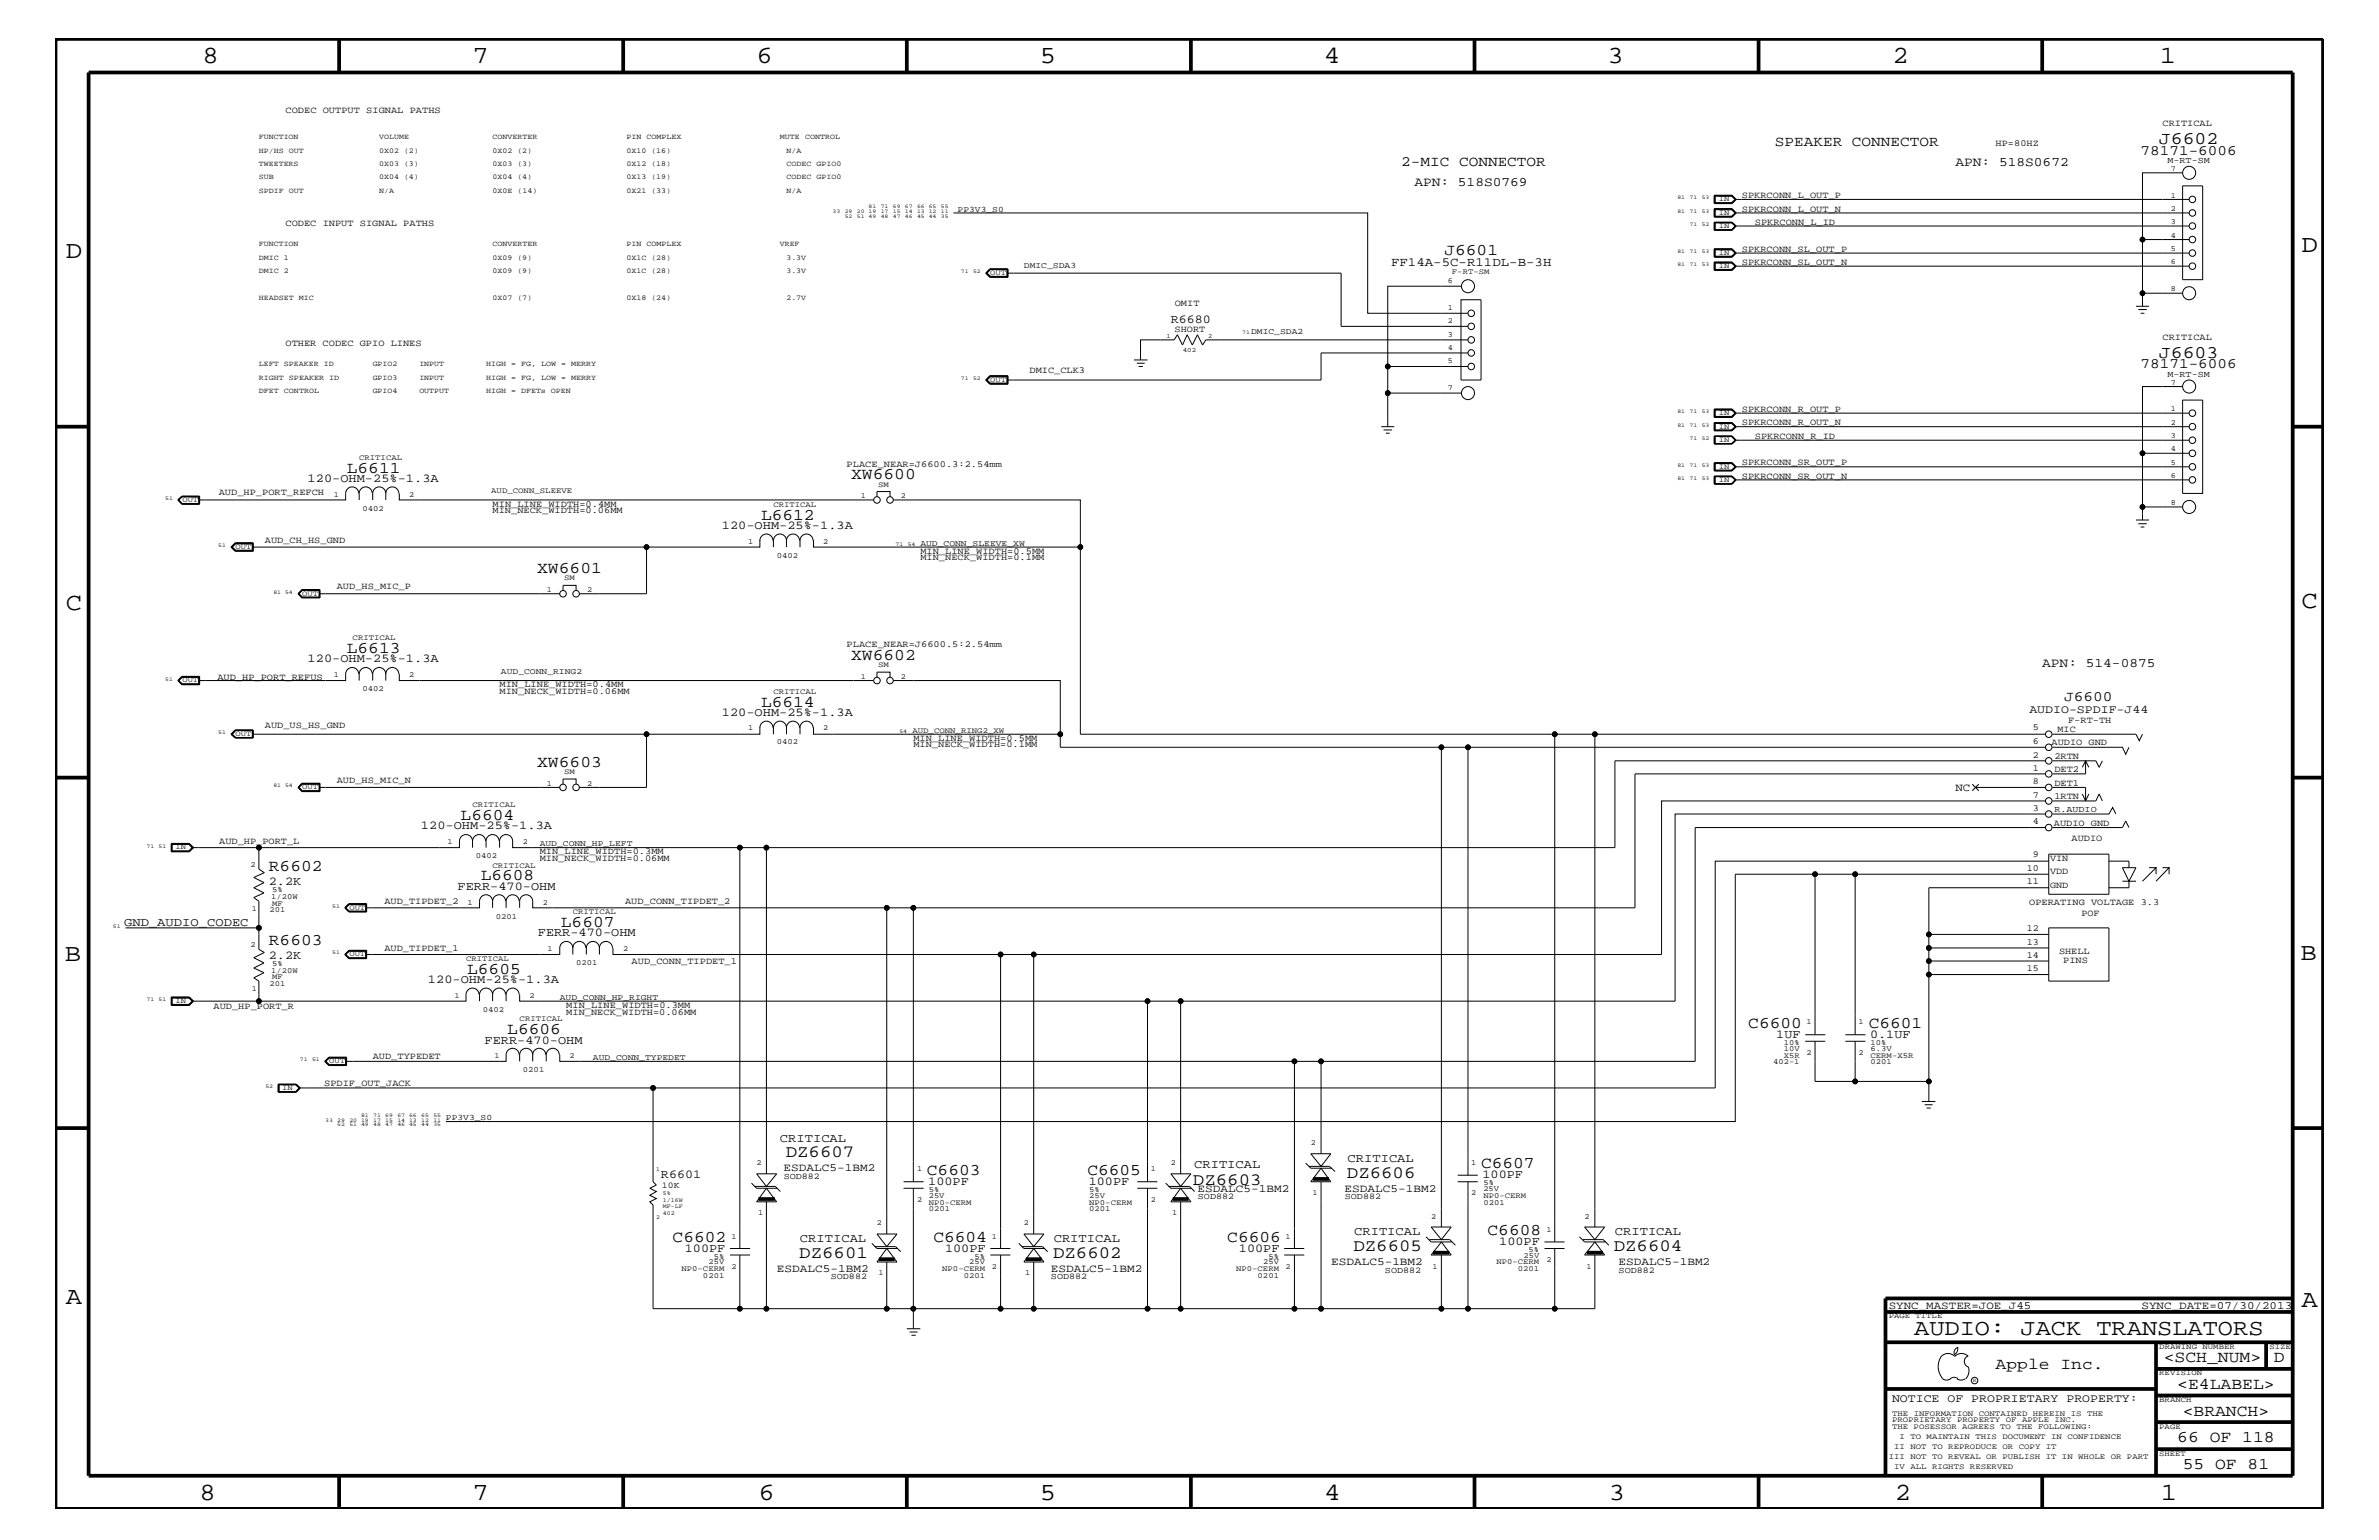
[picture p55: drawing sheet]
<svg xmlns="http://www.w3.org/2000/svg" width="432mm" height="279mm" viewBox="0 0 432 279" stroke-linecap="round" stroke-linejoin="round" font-family="sans-serif">
<defs><g id="words">
<g font-size="4.5">
<text x="36.7" y="11.5">8</text>
<text x="85.8" y="11.5">7</text>
<text x="137.3" y="11.5">6</text>
<text x="188.7" y="11.5">5</text>
<text x="240.3" y="11.5">4</text>
<text x="291.8" y="11.5">3</text>
<text x="343.5" y="11.5">2</text>
<text x="392" y="11.5">1</text>
<text x="11.9" y="46.8">D</text>
<text x="417.7" y="45.7">D</text>
<text x="11.9" y="110.6">C</text>
<text x="417.7" y="110.3">C</text>
<text x="11.8" y="174.3">B</text>
<text x="417.6" y="174.2">B</text>
<text x="11.9" y="236.7">A</text>
<text x="417.7" y="237.1">A</text>
<text x="36.2" y="272.1">8</text>
<text x="85.8" y="272.1">7</text>
<text x="137.7" y="272.1">6</text>
<text x="188.7" y="272.1">5</text>
<text x="240.4" y="272.1">4</text>
<text x="292" y="272.1">3</text>
<text x="343.9" y="272.1">2</text>
<text x="392.2" y="272.1">1</text>
</g>
<text font-size="4.1" x="347.4" y="242.3">AUDIO: JACK TRANSLATORS</text>
<g font-size="3.2">
<text x="391.8" y="26.1">J6602</text>
<text x="391.8" y="64.9">J6603</text>
</g>
<g font-size="3.1">
<text x="142.6" y="210">DZ6607</text>
<text x="216.5" y="214.9">DZ6603</text>
<text x="244.5" y="213.6">DZ6606</text>
<text x="245.7" y="227">DZ6605</text>
<text x="292.9" y="227">DZ6604</text>
<text x="145.1" y="228.2">DZ6601</text>
<text x="191.1" y="228.2">DZ6602</text>
</g>
<g font-size="3">
<text x="262.2" y="46.3">J6601</text>
<text x="62.9" y="85.8">L6611</text>
<text x="154.5" y="87">XW6600</text>
<text x="138.1" y="94.3">L6612</text>
<text x="97.5" y="104">XW6601</text>
<text x="62.9" y="118.5">L6613</text>
<text x="154.5" y="119.7">XW6602</text>
<text x="138.1" y="128.2">L6614</text>
<text x="97.5" y="139.1">XW6603</text>
<text x="83.6" y="148.8">L6604</text>
<text x="48.8" y="158">R6602</text>
<text x="87.2" y="159.7">L6608</text>
<text x="48.8" y="171.4">R6603</text>
<text x="101.8" y="168.2">L6607</text>
<text x="84.8" y="176.7">L6605</text>
<text x="92.1" y="187.6">L6606</text>
<text x="317.3" y="186.5">C6600</text>
<text x="339.2" y="186.5">C6601</text>
<text x="168.2" y="213.2">C6603</text>
<text x="197.4" y="213.2">C6605</text>
<text x="268.8" y="211.9">C6607</text>
<text x="122.1" y="225.3">C6602</text>
<text x="169.4" y="225.3">C6604</text>
<text x="222.8" y="225.3">C6606</text>
<text x="270" y="224.1">C6608</text>
<text x="362.2" y="248.4">Apple Inc.</text>
<text x="392.7" y="247.1">&lt;SCH_NUM&gt;</text>
<text x="395.2" y="252">&lt;E4LABEL&gt;</text>
<text x="412.7" y="247.1">D</text>
<text x="396.2" y="256.8">&lt;BRANCH&gt;</text>
<text x="395.2" y="261.6">66 OF 118</text>
<text x="396.2" y="266.6">55 OF 81</text>
</g>
<g font-size="2.6">
<text x="322.2" y="26.5">SPEAKER CONNECTOR</text>
<text x="388.5" y="28.1">78171-6006</text>
<text x="254.3" y="30.2">2-MIC CONNECTOR</text>
<text x="388.5" y="66.8">78171-6006</text>
<text x="374.6" y="127.1">J6600</text>
</g>
<g font-size="2.4">
<text x="256.7" y="33.7">APN: 518S0769</text>
<text x="354.9" y="30.2">APN: 518S0672</text>
<text x="370.7" y="121">APN: 514-0875</text>
</g>
<text font-size="2.3" x="252.5" y="48.3">FF14A-5C-R11DL-B-3H</text>
<g font-size="2.2">
<text x="212.5" y="58.6">R6680</text>
<text x="55.8" y="87.5">120-OHM-25%-1.3A</text>
<text x="131" y="96">120-OHM-25%-1.3A</text>
<text x="55.8" y="120.2">120-OHM-25%-1.3A</text>
<text x="131" y="129.9">120-OHM-25%-1.3A</text>
<text x="76.4" y="150.5">120-OHM-25%-1.3A</text>
<text x="48.8" y="160.6">2.2K</text>
<text x="83.1" y="161.4">FERR-470-OHM</text>
<text x="22.5" y="168.1">GND_AUDIO_CODEC</text>
<text x="48.8" y="173.9">2.2K</text>
<text x="97.6" y="169.9">FERR-470-OHM</text>
<text x="77.7" y="178.4">120-OHM-25%-1.3A</text>
<text x="88" y="189.3">FERR-470-OHM</text>
<text x="322.4" y="188.3">1UF</text>
<text x="339.4" y="188.3">0.1UF</text>
<text x="141.6" y="207.1">CRITICAL</text>
<text x="120" y="213.6">R6601</text>
<text x="168.5" y="215">100PF</text>
<text x="197.6" y="215">100PF</text>
<text x="216.7" y="211.9">CRITICAL</text>
<text x="244.6" y="210.8">CRITICAL</text>
<text x="269.1" y="213.8">100PF</text>
<text x="124.3" y="227.1">100PF</text>
<text x="145.2" y="225.3">CRITICAL</text>
<text x="171.5" y="227.1">100PF</text>
<text x="191.3" y="225.3">CRITICAL</text>
<text x="224.9" y="227.1">100PF</text>
<text x="245.8" y="224.1">CRITICAL</text>
<text x="272.1" y="225.9">100PF</text>
<text x="293.1" y="224.1">CRITICAL</text>
</g>
<g font-size="2.1">
<text x="368.3" y="129.4">AUDIO-SPDIF-J44</text>
<text x="343.4" y="254.4">NOTICE OF PROPRIETARY PROPERTY:</text>
</g>
<g font-size="2">
<text x="354.9" y="143.5">NC</text>
<text x="142.2" y="212.5">ESDALC5-1BM2</text>
<text x="217.4" y="216.2">ESDALC5-1BM2</text>
<text x="244.1" y="216.2">ESDALC5-1BM2</text>
<text x="141" y="230.7">ESDALC5-1BM2</text>
<text x="190.7" y="230.7">ESDALC5-1BM2</text>
<text x="241.6" y="229.6">ESDALC5-1BM2</text>
<text x="293.8" y="229.6">ESDALC5-1BM2</text>
<text x="342.8" y="237.4">SYNC_MASTER=JOE_J45</text>
<text x="388.7" y="237.4">SYNC_DATE=07/30/2013</text>
</g>
<g font-size="1.7">
<text x="51.8" y="20.4">CODEC OUTPUT SIGNAL PATHS</text>
<text x="392.5" y="22.9">CRITICAL</text>
<text x="362.2" y="26.5">HP=80HZ</text>
<text x="316.1" y="35.9">SPKRCONN_L_OUT_P</text>
<text x="51.8" y="41">CODEC INPUT SIGNAL PATHS</text>
<text x="316.1" y="38.4">SPKRCONN_L_OUT_N</text>
<text x="318.5" y="40.8">SPKRCONN_L_ID</text>
<text x="316.1" y="45.7">SPKRCONN_SL_OUT_P</text>
<text x="316.1" y="48">SPKRCONN_SL_OUT_N</text>
<text x="213.2" y="55.6">OMIT</text>
<text x="51.8" y="62.9">OTHER CODEC GPIO LINES</text>
<text x="213.2" y="60.3">SHORT</text>
<text x="392.5" y="61.7">CRITICAL</text>
<text x="186.9" y="67.7">DMIC_CLK3</text>
<text x="316.1" y="77.2">SPKRCONN_R_OUT_N</text>
<text x="316.1" y="74.7">SPKRCONN_R_OUT_P</text>
<text x="318.5" y="79.6">SPKRCONN_R_ID</text>
<text x="39.7" y="89.8">AUD_HP_PORT_REFCH</text>
<text x="153.7" y="84.7">PLACE_NEAR=J6600.3:2.54mm</text>
<text x="316.1" y="86.9">SPKRCONN_SR_OUT_N</text>
<text x="316.1" y="84.4">SPKRCONN_SR_OUT_P</text>
<text x="89.4" y="93.2">MIN_NECK_WIDTH=0.06MM</text>
<text x="89.4" y="92">MIN_LINE_WIDTH=0.4MM</text>
<text x="48.1" y="98.5">AUD_CH_HS_GND</text>
<text x="167" y="101.6">MIN_NECK_WIDTH=0.1MM</text>
<text x="167" y="100.4">MIN_LINE_WIDTH=0.5MM</text>
<text x="61.1" y="106.9">AUD_HS_MIC_P</text>
<text x="153.7" y="117.4">PLACE_NEAR=J6600.5:2.54mm</text>
<text x="39.5" y="123.3">AUD_HP_PORT_REFUS</text>
<text x="90.7" y="124.7">MIN_LINE_WIDTH=0.4MM</text>
<text x="90.7" y="125.9">MIN_NECK_WIDTH=0.06MM</text>
<text x="375.4" y="131.3">F-RT-TH</text>
<text x="48.1" y="132">AUD_US_HS_GND</text>
<text x="165.8" y="134.4">MIN_LINE_WIDTH=0.5MM</text>
<text x="165.8" y="135.6">MIN_NECK_WIDTH=0.1MM</text>
<text x="369" y="137.4">2</text>
<text x="369" y="132.5">5</text>
<text x="369" y="135">6</text>
<text x="372.4" y="135.2">AUDIO GND</text>
<text x="372.9" y="137.7">2RTN</text>
<text x="373.5" y="132.8">MIC</text>
<text x="61.1" y="142">AUD_HS_MIC_N</text>
<text x="369" y="139.8">1</text>
<text x="369" y="142.3">8</text>
<text x="372.9" y="140.1">DET2</text>
<text x="372.9" y="142.5">DET1</text>
<text x="369" y="147.1">3</text>
<text x="369" y="149.5">4</text>
<text x="369" y="144.7">7</text>
<text x="372.8" y="149.8">AUDIO GND</text>
<text x="372.9" y="144.9">1RTN</text>
<text x="39.8" y="153.2">AUD_HP_PORT_L</text>
<text x="98" y="155">MIN_LINE_WIDTH=0.3MM</text>
<text x="369" y="155.6">9</text>
<text x="376" y="152.6">AUDIO</text>
<text x="98" y="156.2">MIN_NECK_WIDTH=0.06MM</text>
<text x="367.9" y="158">10</text>
<text x="367.9" y="160.5">11</text>
<text x="372.1" y="161.1">GND</text>
<text x="372.1" y="158.6">VDD</text>
<text x="372.1" y="156.2">VIN</text>
<text x="69.8" y="164">AUD_TIPDET_2</text>
<text x="113.5" y="164">AUD_CONN_TIPDET_2</text>
<text x="368.3" y="164.1">OPERATING VOLTAGE 3.3</text>
<text x="377.8" y="166.2">POF</text>
<text x="69.8" y="172.5">AUD_TIPDET_1</text>
<text x="367.9" y="168.9">12</text>
<text x="367.9" y="171.4">13</text>
<text x="367.9" y="173.8">14</text>
<text x="373.7" y="173.1">SHELL</text>
<text x="114.6" y="174.9">AUD_CONN_TIPDET_1</text>
<text x="367.9" y="176.2">15</text>
<text x="374.5" y="174.8">PINS</text>
<text x="38.8" y="183">AUD_HP_PORT_R</text>
<text x="102.8" y="182.9">MIN_LINE_WIDTH=0.3MM</text>
<text x="102.8" y="184.1">MIN_NECK_WIDTH=0.06MM</text>
<text x="58.8" y="197">SPDIF_OUT_JACK</text>
<text x="67.6" y="192.1">AUD_TYPEDET</text>
</g>
<g font-size="1.6">
<text x="393.4" y="29.5">M-RT-SM</text>
<text x="393.4" y="68.4">M-RT-SM</text>
<text x="372.9" y="147.3">R.AUDIO</text>
<text x="120.1" y="215.5">10K</text>
<text x="142.2" y="213.9">SOD882</text>
<text x="217.4" y="217.5">SOD882</text>
<text x="244.1" y="217.5">SOD882</text>
<text x="150.8" y="232.1">SOD882</text>
<text x="190.8" y="232.1">SOD882</text>
<text x="251.4" y="230.9">SOD882</text>
<text x="293.8" y="230.9">SOD882</text>
</g>
<g font-size="1.5">
<text x="173.8" y="38.4">PP3V3_S0</text>
<text x="185.8" y="48.5">DMIC_SDA3</text>
<text x="227.1" y="60.6">DMIC_SDA2</text>
<text x="167" y="99">AUD_CONN_SLEEVE_XW</text>
<text x="90.9" y="122.3">AUD_CONN_RING2</text>
<text x="98" y="153.5">AUD_CONN_HP_LEFT</text>
<text x="101.6" y="181.4">AUD_CONN_HP_RIGHT</text>
<text x="107.6" y="192.3">AUD_CONN_TYPEDET</text>
<text x="80.9" y="203.1">PP3V3_S0</text>
</g>
<g font-size="1.4">
<text x="47" y="27.7">HP/HS OUT</text>
<text x="47" y="25.3">FUNCTION</text>
<text x="68.8" y="25.3">VOLUME</text>
<text x="68.8" y="27.7">0X02 (2)</text>
<text x="89.4" y="27.7">0X02 (2)</text>
<text x="89.4" y="25.3">CONVERTER</text>
<text x="113.7" y="27.7">0X10 (16)</text>
<text x="113.7" y="25.3">PIN COMPLEX</text>
<text x="141.6" y="25.3">MUTE CONTROL</text>
<text x="142.7" y="27.7">N/A</text>
<text x="47" y="30.2">TWEETERS</text>
<text x="47" y="32.5">SUB</text>
<text x="47" y="35">SPDIF OUT</text>
<text x="68.8" y="35">N/A</text>
<text x="68.8" y="32.5">0X04 (4)</text>
<text x="68.8" y="30.2">0X03 (3)</text>
<text x="89.4" y="35">0X0E (14)</text>
<text x="89.4" y="32.5">0X04 (4)</text>
<text x="89.4" y="30.2">0X03 (3)</text>
<text x="113.7" y="35">0X21 (33)</text>
<text x="113.7" y="32.5">0X13 (19)</text>
<text x="113.7" y="30.2">0X12 (18)</text>
<text x="142.7" y="30.2">CODEC GPIO0</text>
<text x="142.7" y="32.5">CODEC GPIO0</text>
<text x="142.7" y="35">N/A</text>
<text x="394" y="31">7</text>
<text x="394" y="35.8">1</text>
<text x="312" y="39">IN</text>
<text x="312" y="36.5">IN</text>
<text x="312" y="41.4">IN</text>
<text x="394" y="38.2">2</text>
<text x="394" y="40.7">3</text>
<text x="47" y="44.6">FUNCTION</text>
<text x="47" y="47.1">DMIC 1</text>
<text x="89.4" y="47.1">0X09 (9)</text>
<text x="89.4" y="44.6">CONVERTER</text>
<text x="113.7" y="44.6">PIN COMPLEX</text>
<text x="113.7" y="47.1">0X1C (28)</text>
<text x="141.6" y="44.6">VREF</text>
<text x="142.7" y="47.1">3.3V</text>
<text x="312" y="46.3">IN</text>
<text x="394" y="43.1">4</text>
<text x="394" y="45.5">5</text>
<text x="394" y="47.9">6</text>
<text x="47" y="49.6">DMIC 2</text>
<text x="89.4" y="49.6">0X09 (9)</text>
<text x="113.7" y="49.6">0X1C (28)</text>
<text x="142.7" y="49.6">3.3V</text>
<text x="179.7" y="49.9">OUT</text>
<text x="262.8" y="51.3">6</text>
<text x="263.5" y="49.6">F-RT-SM</text>
<text x="312" y="48.7">IN</text>
<text x="394" y="52.8">8</text>
<text x="47" y="54.4">HEADSET MIC</text>
<text x="89.4" y="54.4">0X07 (7)</text>
<text x="113.7" y="54.4">0X18 (24)</text>
<text x="142.7" y="54.4">2.7V</text>
<text x="262.8" y="56.2">1</text>
<text x="262.8" y="58.6">2</text>
<text x="262.8" y="61.1">3</text>
<text x="262.8" y="63.4">4</text>
<text x="262.8" y="65.9">5</text>
<text x="47" y="71.3">DFET CONTROL</text>
<text x="47" y="66.5">LEFT SPEAKER ID</text>
<text x="47" y="68.9">RIGHT SPEAKER ID</text>
<text x="67.6" y="71.3">GPIO4</text>
<text x="67.6" y="66.5">GPIO2</text>
<text x="67.6" y="68.9">GPIO3</text>
<text x="76.1" y="66.5">INPUT</text>
<text x="76.1" y="71.3">OUTPUT</text>
<text x="76.1" y="68.9">INPUT</text>
<text x="88.2" y="68.9">HIGH = FG, LOW = MERRY</text>
<text x="88.2" y="66.5">HIGH = FG, LOW = MERRY</text>
<text x="88.2" y="71.3">HIGH = DFETs OPEN</text>
<text x="179.7" y="69.3">OUT</text>
<text x="262.8" y="70.7">7</text>
<text x="394" y="69.8">7</text>
<text x="312" y="75.4">IN</text>
<text x="312" y="77.8">IN</text>
<text x="394" y="74.6">1</text>
<text x="394" y="77.1">2</text>
<text x="65.2" y="83.5">CRITICAL</text>
<text x="312" y="80.2">IN</text>
<text x="394" y="79.4">3</text>
<text x="394" y="81.9">4</text>
<text x="89.2" y="89.5">AUD_CONN_SLEEVE</text>
<text x="159.4" y="88.3">SM</text>
<text x="312" y="85">IN</text>
<text x="312" y="87.5">IN</text>
<text x="394" y="84.4">5</text>
<text x="394" y="86.7">6</text>
<text x="33.1" y="91.1">OUT</text>
<text x="60.6" y="90.1">1</text>
<text x="65.8" y="92.7">0402</text>
<text x="74.3" y="90.1">2</text>
<text x="140.4" y="92">CRITICAL</text>
<text x="156.3" y="90.4">1</text>
<text x="163.5" y="90.4">2</text>
<text x="394" y="91.6">8</text>
<text x="42.8" y="99.6">OUT</text>
<text x="135.8" y="98.7">1</text>
<text x="141" y="101.2">0402</text>
<text x="149.4" y="98.7">2</text>
<text x="99.3" y="107.4">1</text>
<text x="102.4" y="105.3">SM</text>
<text x="106.6" y="107.4">2</text>
<text x="54.9" y="108.1">OUT</text>
<text x="64" y="116.2">CRITICAL</text>
<text x="33.1" y="123.8">OUT</text>
<text x="60.6" y="122.9">1</text>
<text x="65.8" y="125.4">0402</text>
<text x="74.3" y="122.9">2</text>
<text x="140.4" y="125.9">CRITICAL</text>
<text x="156.3" y="123.1">1</text>
<text x="159.4" y="121">SM</text>
<text x="163.5" y="123.1">2</text>
<text x="42.8" y="133.5">OUT</text>
<text x="135.8" y="132.5">1</text>
<text x="141" y="135.1">0402</text>
<text x="149.4" y="132.5">2</text>
<text x="165.6" y="133">AUD_CONN_RING2_XW</text>
<text x="54.9" y="143.2">OUT</text>
<text x="99.3" y="142.5">1</text>
<text x="102.4" y="140.4">SM</text>
<text x="106.6" y="142.5">2</text>
<text x="85.8" y="146.5">CRITICAL</text>
<text x="31.8" y="154.1">IN</text>
<text x="81.2" y="153.2">1</text>
<text x="86.4" y="155.7">0402</text>
<text x="94.9" y="153.2">2</text>
<text x="45.5" y="157.3">2</text>
<text x="49.4" y="161.9">5%</text>
<text x="89.4" y="157.4">CRITICAL</text>
<text x="45.7" y="165.3">1</text>
<text x="48.9" y="165.6">201</text>
<text x="49.2" y="163.1">1/20W</text>
<text x="49.4" y="164.4">MF</text>
<text x="63.4" y="165">OUT</text>
<text x="84.8" y="164.1">1</text>
<text x="90" y="166.7">0201</text>
<text x="98.6" y="164.1">2</text>
<text x="104" y="165.9">CRITICAL</text>
<text x="45.5" y="171.8">2</text>
<text x="63.4" y="173.5">OUT</text>
<text x="99.4" y="172.6">1</text>
<text x="113.1" y="172.6">2</text>
<text x="45.7" y="179.9">1</text>
<text x="48.9" y="178.8">201</text>
<text x="49.2" y="176.5">1/20W</text>
<text x="49.4" y="175.2">5%</text>
<text x="49.4" y="177.7">MF</text>
<text x="84.6" y="174.4">CRITICAL</text>
<text x="104.6" y="175.1">0201</text>
<text x="31.8" y="182.1">IN</text>
<text x="82.5" y="181">1</text>
<text x="87.6" y="183.6">0402</text>
<text x="94.3" y="185.3">CRITICAL</text>
<text x="96.1" y="181">2</text>
<text x="327.9" y="185.9">1</text>
<text x="337.3" y="185.9">1</text>
<text x="89.7" y="192">1</text>
<text x="103.4" y="192">2</text>
<text x="323.8" y="190.6">10V</text>
<text x="323.8" y="191.9">X5R</text>
<text x="323.8" y="189.5">10%</text>
<text x="327.9" y="191.4">2</text>
<text x="337.3" y="191.4">2</text>
<text x="339.5" y="190.6">6.3V</text>
<text x="339.5" y="191.9">CERM-X5R</text>
<text x="339.5" y="189.5">10%</text>
<text x="51.2" y="197.8">IN</text>
<text x="59.8" y="192.9">OUT</text>
<text x="94.9" y="194.5">0201</text>
<text x="321.8" y="193.1">402-1</text>
<text x="339.5" y="193.1">0201</text>
<text x="237.9" y="207.7">2</text>
<text x="137.3" y="211.4">2</text>
<text x="166.5" y="212.5">1</text>
<text x="208.9" y="212.5">1</text>
<text x="212.5" y="211.4">2</text>
<text x="267" y="211.4">1</text>
<text x="269.2" y="215">5%</text>
<text x="137.6" y="220.4">1</text>
<text x="166.5" y="218">2</text>
<text x="168.6" y="219.7">0201</text>
<text x="168.6" y="216.2">5%</text>
<text x="168.6" y="217.3">25V</text>
<text x="168.6" y="218.6">NP0-CERM</text>
<text x="197.7" y="218.6">NP0-CERM</text>
<text x="197.7" y="217.3">25V</text>
<text x="197.7" y="219.7">0201</text>
<text x="197.7" y="216.2">5%</text>
<text x="208.9" y="218">2</text>
<text x="212.8" y="220.4">1</text>
<text x="238.3" y="216.9">1</text>
<text x="259.8" y="221.1">2</text>
<text x="267" y="216.9">2</text>
<text x="269.2" y="217.3">NP0-CERM</text>
<text x="269.2" y="216.1">25V</text>
<text x="269.2" y="218.6">0201</text>
<text x="287.6" y="221.1">2</text>
<text x="132.8" y="224.7">1</text>
<text x="159.2" y="222.3">2</text>
<text x="180" y="224.7">1</text>
<text x="185.8" y="222.3">2</text>
<text x="233.3" y="224.7">1</text>
<text x="277.5" y="227.1">5%</text>
<text x="280.7" y="223.5">1</text>
<text x="123.7" y="230.7">NP0-CERM</text>
<text x="127.6" y="231.8">0201</text>
<text x="128.6" y="229.4">25V</text>
<text x="129.5" y="228.4">5%</text>
<text x="132.8" y="230.2">2</text>
<text x="159.4" y="231.3">1</text>
<text x="171" y="230.7">NP0-CERM</text>
<text x="174.9" y="231.8">0201</text>
<text x="175.9" y="229.4">25V</text>
<text x="176.9" y="228.4">5%</text>
<text x="180" y="230.2">2</text>
<text x="186.1" y="231.3">1</text>
<text x="224.4" y="230.7">NP0-CERM</text>
<text x="228.3" y="231.8">0201</text>
<text x="229.3" y="229.4">25V</text>
<text x="230.2" y="228.4">5%</text>
<text x="233.3" y="230.2">2</text>
<text x="260" y="230.2">1</text>
<text x="271.6" y="229.4">NP0-CERM</text>
<text x="275.5" y="230.7">0201</text>
<text x="276.5" y="228.2">25V</text>
<text x="280.7" y="229">2</text>
<text x="288" y="230.2">1</text>
<text x="342.8" y="239.2">PAGE TITLE</text>
<text x="391.9" y="244.7">DRAWING NUMBER</text>
<text x="411.9" y="244.7">SIZE</text>
<text x="391.9" y="249.5">REVISION</text>
<text x="343.4" y="256.8">THE INFORMATION CONTAINED HEREIN IS THE</text>
<text x="391.9" y="254.4">BRANCH</text>
<text x="343.4" y="258">PROPRIETARY PROPERTY OF APPLE INC.</text>
<text x="343.4" y="259.3">THE POSESSOR AGREES TO THE FOLLOWING:</text>
<text x="343.8" y="262.9">II NOT TO REPRODUCE OR COPY IT</text>
<text x="344.8" y="261.1">I TO MAINTAIN THIS DOCUMENT IN CONFIDENCE</text>
<text x="391.9" y="259.3">PAGE</text>
<text x="342.8" y="264.7">III NOT TO REVEAL OR PUBLISH IT IN WHOLE OR PART</text>
<text x="343.8" y="266.6">IV ALL RIGHTS RESERVED</text>
<text x="391.9" y="264.1">SHEET</text>
</g>
<g font-size="1.2">
<text x="211.8" y="61.3">1</text>
<text x="214.7" y="63.9">402</text>
<text x="219.3" y="61.3">2</text>
</g>
<g font-size="1.1">
<text x="119.1" y="212.5">1</text>
<text x="119.1" y="221.1">2</text>
<text x="120.3" y="216.9">5%</text>
<text x="120.3" y="220.4">402</text>
<text x="120.3" y="218">1/16W</text>
<text x="120.3" y="219.2">MF-LF</text>
</g>
<g font-size="1">
<text x="151.1" y="38.6">33</text>
<text x="153.3" y="38.6">29</text>
<text x="153.3" y="39.5">52</text>
<text x="155.5" y="38.6">20 19</text>
<text x="155.5" y="39.5">51 49</text>
<text x="157.6" y="37.7">81</text>
<text x="159.9" y="38.6">17</text>
<text x="159.9" y="39.5">48</text>
<text x="159.9" y="37.7">71</text>
<text x="162.1" y="38.6">15</text>
<text x="162.1" y="39.5">47</text>
<text x="162.1" y="37.7">69</text>
<text x="164.3" y="38.6">14</text>
<text x="164.3" y="39.5">46</text>
<text x="164.3" y="37.7">67</text>
<text x="166.5" y="38.6">13 12</text>
<text x="166.5" y="39.5">45 44</text>
<text x="166.5" y="37.7">66 65</text>
<text x="170.8" y="38.6">11</text>
<text x="170.8" y="39.5">35</text>
<text x="170.8" y="37.7">55</text>
<text x="304.5" y="38.6">81</text>
<text x="304.5" y="36.2">81</text>
<text x="306.7" y="38.6">71</text>
<text x="306.7" y="36.2">71</text>
<text x="306.7" y="41">71</text>
<text x="308.9" y="38.6">53</text>
<text x="308.9" y="36.2">53</text>
<text x="308.9" y="41">52</text>
<text x="304.5" y="45.9">81</text>
<text x="306.7" y="45.9">71</text>
<text x="308.9" y="45.9">53</text>
<text x="174.4" y="49.6">71</text>
<text x="176.6" y="49.6">52</text>
<text x="304.5" y="48.3">81</text>
<text x="306.7" y="48.3">71</text>
<text x="308.9" y="48.3">53</text>
<text x="225.5" y="60.6">71</text>
<text x="174.4" y="68.9">71</text>
<text x="176.6" y="68.9">52</text>
<text x="304.5" y="75">81</text>
<text x="304.5" y="77.4">81</text>
<text x="306.7" y="75">71</text>
<text x="306.7" y="77.4">71</text>
<text x="308.9" y="75">53</text>
<text x="308.9" y="77.4">53</text>
<text x="306.7" y="79.9">71</text>
<text x="308.9" y="79.9">52</text>
<text x="304.5" y="84.7">81</text>
<text x="304.5" y="87.1">81</text>
<text x="306.7" y="84.7">71</text>
<text x="306.7" y="87.1">71</text>
<text x="308.9" y="84.7">53</text>
<text x="308.9" y="87.1">53</text>
<text x="30" y="90.7">51</text>
<text x="39.6" y="99.3">51</text>
<text x="162.6" y="99">71</text>
<text x="164.8" y="99">54</text>
<text x="49.6" y="107.7">81 54</text>
<text x="30" y="123.5">51</text>
<text x="39.6" y="133.2">51</text>
<text x="163.2" y="133">54</text>
<text x="49.6" y="142.9">81 54</text>
<text x="26.6" y="153.8">71</text>
<text x="28.8" y="153.8">51</text>
<text x="60.3" y="164.7">51</text>
<text x="20.5" y="168.3">51</text>
<text x="60.3" y="173.2">51</text>
<text x="26.6" y="181.6">71</text>
<text x="28.8" y="181.6">51</text>
<text x="48.2" y="197.4">52</text>
<text x="54.4" y="192.6">71</text>
<text x="56.6" y="192.6">51</text>
<text x="59" y="203.5">33</text>
<text x="61.2" y="203.5">29</text>
<text x="63.4" y="203.5">20 19</text>
<text x="65.5" y="202.6">81</text>
<text x="67.7" y="203.5">17</text>
<text x="67.7" y="202.6">71</text>
<text x="69.9" y="203.5">15</text>
<text x="69.9" y="202.6">69</text>
<text x="72.1" y="203.5">14 13</text>
<text x="72.1" y="202.6">67 66</text>
<text x="76.5" y="203.5">12</text>
<text x="76.5" y="202.6">65</text>
<text x="78.7" y="203.5">11</text>
<text x="78.7" y="202.6">55</text>
<text x="61.2" y="204.3">52</text>
<text x="63.4" y="204.3">51 49</text>
<text x="67.7" y="204.3">48</text>
<text x="69.9" y="204.3">47</text>
<text x="72.1" y="204.3">46 45</text>
<text x="76.5" y="204.3">44</text>
<text x="78.7" y="204.3">35</text>
<text x="358.1" y="250.7">R</text>
</g>
</g></defs>
<g fill="none" stroke="#000" stroke-width=".18">
<path d="M173.1 38.6h75.1v18.2h18.2M311.2 37.9h3.2l.7 .7-.7 .8h-3.2zM311.2 35.4h3.2l.7 .8-.7 .7h-3.2zM311.2 39.3h3.2M311.2 36.9h3.2M311.2 35.5h3.2M311.2 35.5v1.4M311.3 38h3l.7 .6-.7 .6h-3zM311.3 35.6h3l.7 .6-.7 .6h-3zM314.4 37.9l.6 .7-.6 .7M314.4 35.5l.6 .7-.6 .7M314.4 35.5l.6 .7"/>
<path d="M315 36.2h82.3M315 38.6h82.3M315 38.6l-.6 .7M315 38.6l-.6-.6h-3.2v1.3M315 36.2l-.6 .7M396.2 33.7h3.6v17h-3.6zM396.2 31.4h-7.3v12.1M179.7 48.8h3.3v1.5h-3.3l-.8-.7zM179.7 48.8l-.7 .8 .7 .6h3.2v-1.4M179.7 48.9l-.5 .7 .5 .6M179.7 48.9h3.1v1.3h-3.1M179.7 48.9l-.6 .7 .6 .6"/>
<path d="M182.8 49.6h60.6v9.6h23M265.2 54.4h3.6v14.5h-3.6zM265.2 51.9h-13.3v14.6M311.2 45.2h3.2l.7 .7-.7 .8h-3.2zM311.2 47.5h3.2l.7 .8-.7 .8h-3.2zM311.2 47.6h3.2l.6 .7-.6 .8M311.2 40.4h3.2l.6 .6-.6 .7h-3.2zM311.2 45.2h3.2l.6 .7-.6 .6h-3.2zM311.2 47.7h3.2l.6 .6-.6 .7h-3.2zM311.3 40.4v1.3M311.3 47.7v1.2h3l.7-.6M314.3 40.4l.7 .6"/>
<path d="M314.3 47.7l.7 .6M314.4 40.3h-3.2v1.5h3.2M314.4 45.2l.6 .7-.6 .7h-3.2M314.4 40.3l.7 .7-.7 .8M314.4 40.3l.6 .7-.6 .8M315 48.3h82.3M315 45.9h82.3M315 41h82.3M315 45.9l-.7-.6h-3v1.2M315 45.9l-.7 .6M315 41l-.7 .7M387.7 55.6h2.4"/>
<path d="M388.1 56.2h1.5M388.5 56.8h.7M396.2 53.2h-7.3v2.4M397.3 43.5h-8.4v9.7M179.1 68.9l.6-.6h3.1v1.2h-3.1zM179.7 68.2h3.3v1.5h-3.3l-.8-.8zM179.7 68.2l-.7 .7 .7 .7h3.2v-1.4M182.8 68.4h-3.1l-.5 .5 .5 .6M205.8 65.3h2.5M206.3 65.9h1.5M206.7 66.5h.7M250.7 77.4h2.4"/>
<path d="M251.1 78h1.5M251.5 78.6h.7M265.2 71.3h-13.3v6.1M266.4 61.7h-47.5l-.6 .9-1-1.9-.9 1.9-.9-1.9-.9 1.9-.9-1.9-.6 1h-6.1v3.6M266.4 66.5h-14.5v4.8M266.4 64h-26.6v4.9h-57M311.2 74.2h3.2l.7 .8-.7 .7h-3.2zM311.2 76.7h3.2l.7 .7-.7 .8h-3.2zM311.2 74.3h3.2l.6 .7-.6 .7M311.2 78.1h3.2M311.2 76.7h3.2M311.2 74.4h3.2l.6 .6-.6 .6h-3.2z"/>
<path d="M311.2 76.7v1.4M311.2 79.2h3.2l.6 .7-.6 .6h-3.2zM311.3 74.4v1.2h3l.7-.6M311.3 76.8h3l.7 .6-.7 .6h-3zM311.3 79.2v1.3M314.3 79.2l.7 .7M314.3 74.4l.7 .6M314.4 79.1h-3.2v1.4h3.2M314.4 79.1l.7 .8-.7 .6M314.4 79.1l.6 .8-.6 .6M314.4 76.7l.6 .7-.6 .7M314.4 76.7l.6 .7"/>
<path d="M315 79.9h82.3M315 75h82.3M315 77.4h82.3M315 79.9l-.7 .6M315 77.4l-.6 .7M396.2 72.6h3.6v16.9h-3.6zM396.2 70.1h-7.3v12.1M33 90h3.2v1.5h-3.2M33 90l-.7 .7 .7 .8M33.1 90.1l-.7 .6 .7 .7M36.1 90.1v1.3M36.2 90v1.5"/>
<path d="M36.2 90.1h-3.2l-.6 .6 .6 .7h3.2M42.7 98.5h3.3v1.5h-3.3l-.8-.7zM42.8 98.5l-.8 .8 .8 .6h3.1v-1.4M42.8 98.6h3v1.3h-3l-.7-.6zM45.8 98.7h-3l-.6 .6 .6 .6M45.8 99.3h71.5M65.1 89.5a1.19 1.19 0 0 0-1.2-1.2 1.19 1.19 0 0 0-1.2 1.2v1.2h-26.6M67.6 89.5a1.19 1.19 0 0 0-1.2-1.2 1.19 1.19 0 0 0-1.2 1.2v1.2M70 89.5a1.19 1.19 0 0 0-1.2-1.2 1.19 1.19 0 0 0-1.2 1.2v1.2M70 89.5a1.19 1.19 0 0 1 1.2-1.2 1.19 1.19 0 0 1 1.2 1.2M70 89.5v1.2M72.5 89.5v1.2h86"/>
<path d="M137.9 98v1.3h-20.6v8.4h-12.1M137.9 98.1a1.19 1.19 0 0 1 1.2-1.2 1.19 1.19 0 0 1 1.2 1.2M140.4 98.1a1.19 1.19 0 0 1 1.2-1.2 1.19 1.19 0 0 1 1.1 1.2 1.19 1.19 0 0 1 1.2-1.2 1.19 1.19 0 0 1 1.2 1.2M140.4 98v1.3M142.7 98v1.3M145.2 98.1a1.19 1.19 0 0 1 1.2-1.2 1.19 1.19 0 0 1 1.2 1.2M145.2 98v1.3M147.7 98v1.3h48.4M159.2 90.1v-.9h2.3v.9M162.1 90.7h34v42.5h86.1M311.2 83.9h3.2l.7 .8-.7 .8h-3.2zM311.2 85.4h3.2"/>
<path d="M311.2 84h3.2M311.2 84v1.4M311.2 86.5h3.2l.6 .6-.6 .6h-3.2zM311.3 84.1h3l.7 .6-.7 .6h-3zM311.3 86.5v1.2M314.3 86.5l.7 .6M314.4 86.4h-3.2v1.4h3.2M314.4 84l.6 .7-.6 .7M314.4 84l.6 .7M314.4 86.4l.7 .7-.7 .7M314.4 86.4l.6 .7-.6 .7M315 87.1h82.3"/>
<path d="M315 84.7h82.3M315 84.7l-.6 .7M315 87.1l-.7 .6M387.7 94.3h2.4M388.1 95h1.5M388.5 95.6h.7M396.2 92h-7.3v2.3M397.3 82.2h-8.4v9.8M54.1 107.7l.8 .7M54.8 107h3.3v1.5h-3.3l-.7-.8zM54.9 107.1h3v1.2h-3l-.6-.6zM54.9 107h3.1v1.4h-3.1"/>
<path d="M54.9 107l-.8 .7M54.9 107l-.7 .7 .7 .7M57.9 107.7h43.7M102.2 107.1v-.9h2.4v.9M32.4 123.5l.7-.6h3v1.2h-3zM33 122.7h3.2v1.5h-3.2l-.7-.7zM33 122.8h3.2v1.3h-3.2M33 122.8l-.7 .7 .7 .6M33 122.8l-.6 .7 .6 .6M42.7 132.4h3.3v1.5h-3.3l-.8-.7zM42.8 132.5l-.6 .7 .6 .6M42.8 132.4l-.8 .8 .8 .7"/>
<path d="M42.8 132.5l-.7 .7 .7 .6M42.8 132.5h3v1.3h-3M45.9 132.4v1.5M65.1 122.3a1.19 1.19 0 0 0-1.2-1.2 1.19 1.19 0 0 0-1.2 1.2v1.2h-26.6M67.6 122.3a1.19 1.19 0 0 0-1.2-1.2 1.19 1.19 0 0 0-1.2 1.2v1.2M70 122.3a1.19 1.19 0 0 0-1.2-1.2 1.19 1.19 0 0 0-1.2 1.2v1.2M70 122.3a1.19 1.19 0 0 1 1.2-1.2 1.19 1.19 0 0 1 1.2 1.2M70 122.3v1.2M72.5 122.3v1.2h86M117.3 133.2v9.7h-12.1M137.9 131.9v1.3h-92.1M137.9 132a1.19 1.19 0 0 1 1.2-1.2 1.19 1.19 0 0 1 1.2 1.2"/>
<path d="M140.4 132a1.19 1.19 0 0 1 1.2-1.2 1.19 1.19 0 0 1 1.1 1.2 1.19 1.19 0 0 1 1.2-1.2 1.19 1.19 0 0 1 1.2 1.2M140.4 131.9v1.3M142.7 131.9v1.3M145.2 132a1.19 1.19 0 0 1 1.2-1.2 1.19 1.19 0 0 1 1.2 1.2M145.2 131.9v1.3M147.7 131.9v1.3h44.7M159.2 122.9v-1h2.3v1M162.1 123.5h30.3v12.1h69.2M266.4 135.6h-4.8v87M266.4 135.6v77.6M266.4 135.6h104.9M289.5 133.2h-7.3v92.1"/>
<path d="M289.5 133.2h81.8M289.5 133.2v89.4M371.3 138h-78.2v15.8h-154v59.2M372.5 133.2h15.2l.6 1.2 .6-1.2M372.5 135.6h12.7l.6 1.2 .6-1.2M372.5 138h7.9l.6 1.2 .6-1.2M378 139.2l.5-1.2 .6 1.2M378.5 138v2.4h-6M31.1 153h3.3l.7 .8-.7 .7h-3.3zM31.2 153.2h3.1l.6 .6-.6 .6h-3.1zM34.3 153.1h-3.1v1.4h3.1M34.3 153.1l.8 .7-.8 .7"/>
<path d="M34.3 153.1l.7 .7-.7 .7M47 153.8v3.9l1 .7M47.9 158.4l-1.8 .8 1.8 .9-1.8 1 1.8 .9-1.8 .8 .9 .7v8.7l1 .6M54.1 142.9l.8 .6M54.8 142.1h3.3v1.5h-3.3l-.7-.7zM54.9 142.3h3v1.2h-3l-.6-.6zM54.9 142.2h3.1v1.3h-3.1M54.9 142.2l-.8 .7M54.9 142.2l-.7 .7 .7 .6M57.9 142.9h43.7M85.8 152.6a1.19 1.19 0 0 0-1.2-1.2 1.19 1.19 0 0 0-1.2 1.2v1.2h-48.5M85.8 152.6a1.19 1.19 0 0 1 1.2-1.2 1.19 1.19 0 0 1 1.1 1.2"/>
<path d="M85.8 152.6v1.2M90.6 152.6a1.19 1.19 0 0 0-1.2-1.2 1.19 1.19 0 0 0-1.2 1.2v1.2M90.7 153.8v-1.2a1.19 1.19 0 0 1 1.2-1.2 1.19 1.19 0 0 1 1.1 1.2v1.2h41.3M102.2 142.3v-1h2.4v1M139.1 153.8h-4.8v72.7M329.4 158.6h42.5M336.7 158.6v29.1M358 142.3l1.2 1.2M358.6 142.9h12.7M359.2 142.3l-1.2 1.2M371.3 150.1h-63.6v42.5h-67.9v16.7M371.3 145.3h-69.7v27.9h-114"/>
<path d="M371.3 147.7h-67.3v33.9h-89.7v31.4M371.3 140.4h-74.5v24.3h-131M371.9 156.2h-60.6v41.2h-192.8M371.9 155h10.9v7.2h-10.9zM372.5 147.7h10.3l.7-1.2 .5 1.2M372.5 142.9h6v2.4M372.5 150.1h12.7l.6-1.1 .6 1.1M372.5 145.3h7.9l.6-1.3 .6 1.3M378 144l.5 1.3M379.1 144l-.6 1.3M382.8 156.2h3.6v1.2M385.2 157.4h2.5l-1.3 2.5z"/>
<path d="M385.2 159.9h2.5M386.4 159.9v1.2h-3.6M390.1 157.4h1.2l-2.4 2.5M391.3 157.4v1.2M392.5 157.4h1.2l-2.4 2.5M393.7 157.4v1.2M22.8 168.3h24.2M47.9 172.8l-1.8 1 1.8 .9-1.8 .9 1.8 .9-1.8 .9 .9 .6v3.6h37.6v-1.1a1.19 1.19 0 0 1 1.2-1.2 1.19 1.19 0 0 1 1.2 1.2M62.7 173.2l.6-.7h3.2v1.3h-3.2zM62.7 164.7l.6-.7h3.2v1.4h-3.2zM62.7 173.2l.7-.6h3v1.2h-3zM62.7 164.7l.7-.6h3v1.2h-3z"/>
<path d="M63.3 172.4h3.2v1.5h-3.2l-.7-.7zM63.3 163.9h3.2v1.6h-3.2l-.7-.8zM89.4 163.5a1.19 1.19 0 0 0-1.2-1.2 1.19 1.19 0 0 0-1.2 1.2v1.2h-20.6M89.4 163.5a1.19 1.19 0 0 1 1.2-1.2 1.19 1.19 0 0 1 1.2 1.2M89.4 163.5v1.2M94.2 163.5a1.19 1.19 0 0 0-1.2-1.2 1.19 1.19 0 0 0-1.1 1.2v1.2M94.3 164.7v-1.2a1.19 1.19 0 0 1 1.2-1.2 1.19 1.19 0 0 1 1.2 1.2v1.2h64.3M104 172a1.19 1.19 0 0 0-1.2-1.2 1.19 1.19 0 0 0-1.2 1.2v1.2h-35.2M104 172a1.19 1.19 0 0 1 1.2-1.2 1.19 1.19 0 0 1 1.1 1.2M104 172v1.2M108.8 172a1.19 1.19 0 0 0-1.2-1.2 1.19 1.19 0 0 0-1.2 1.2v1.2M108.8 172a1.19 1.19 0 0 1 1.2-1.2 1.19 1.19 0 0 1 1.2 1.2"/>
<path d="M108.8 172v1.2M111.3 172v1.2h70.3v53.3M161 164.7h4.8v49.7M161 164.7v59.2M181.6 173.2h6v50.7M371.9 168.3h10.9v9.7h-10.9zM371.9 176.8h-21.8v19.4h-13.4v-7.3M371.9 174.4h-21.8v2.4M371.9 172h-21.8v2.4M371.9 169.5h-21.8v2.5M371.9 161.1h-21.8v8.4M31.1 180.9h3.3l.7 .7-.7 .8h-3.3z"/>
<path d="M31.2 182.4v-1.4h3.1l.8 .6-.8 .8M31.2 181h3.1M31.2 181v1.2h3.1l.6-.6-.6-.6M34.3 181l.7 .6-.7 .7h-3.1M34.9 181.6h12.1M50.5 196.7v1.4M53.7 196.8l.6 .6-.6 .7M53.7 196.8h-3.1v1.3h3.1M53.7 196.8l.7 .6-.7 .7M53.8 196.7l.7 .7-.7 .7M53.8 196.7h-3.3v1.4h3.3M53.8 196.7l.6 .7-.6 .7"/>
<path d="M54.3 197.4h64.2v17l.6 .6-1.2 .6 1.2 .6-1.2 .7 1.2 .6-1.2 .5 .6 .6v18.8h15.8M58.9 192.6l.8-.8h3.2v1.5h-3.2zM59.1 192.6l.7-.6h2.9v1.2h-2.9zM59.7 191.9h3.1v1.3h-3.1M59.7 191.9l-.7 .7 .7 .6M59.7 191.9l-.6 .7 .6 .6M89.4 180.5a1.19 1.19 0 0 0-1.2-1.2 1.19 1.19 0 0 0-1.2 1.2v1.1M89.4 180.5a1.19 1.19 0 0 1 1.2-1.2 1.19 1.19 0 0 1 1.2 1.2M89.4 180.5v1.1M94.2 191.4a1.19 1.19 0 0 0-1.2-1.2 1.19 1.19 0 0 0-1.1 1.2v1.2h-29.2M94.2 180.5a1.19 1.19 0 0 0-1.2-1.2 1.19 1.19 0 0 0-1.1 1.2v1.1M94.3 180.5v1.1h114"/>
<path d="M96.7 191.4a1.19 1.19 0 0 1 1.2-1.2 1.19 1.19 0 0 1 1.2 1.2M96.7 191.4a1.19 1.19 0 0 0-1.2-1.2 1.19 1.19 0 0 0-1.2 1.2v1.2M96.7 191.4v1.2M101.5 191.4a1.19 1.19 0 0 0-1.2-1.2 1.19 1.19 0 0 0-1.2 1.2v1.2M101.6 191.4v1.2h133.4M214.3 181.6h-6v32.8M239.8 192.6h-4.8v33.9M327.7 188.9h3.6M327.7 187.7h3.6M329.4 187.7v-29.1h-14.4v44.9h-234.1M329.4 188.9v7.3h7.3M334.9 188.9h3.7"/>
<path d="M334.9 187.7h3.7M348.8 199.8h2.5M350.1 196.2v3.6M136.4 214.7l.9 .9h3.8M137 215.3h3.7l.9 .9M137.3 213h3.7l-1.9 2.3zM139.1 218v19.4h21.9M139.1 215.6l1.9 2.4h-3.7zM164 215.6h3.6M164 214.4h3.6M165.8 215.6v25.5M206.4 215.6h3.7"/>
<path d="M206.4 214.4h3.7M208.3 215.6v21.8h-20.7M211.6 214.7l.9 .9h3.7M212.1 215.3h3.8l.9 .9M212.5 213h3.7l-1.9 2.3zM214.3 218v19.4h-6M214.3 215.6l1.9 2.4h-3.7zM237 211l.9 .9h3.8M237.6 211.6h3.7l1 .9M237.9 209.3h3.7l-1.8 2.3zM239.8 214.4v23h-4.8v-9.7M239.8 211.9l1.8 2.5h-3.7z"/>
<path d="M264.6 214.4h3.6M264.6 213.2h3.6M266.4 214.4v23h15.8v-10.9M349.3 200.4h1.5M349.7 201h.7M132.5 226.5h3.6M132.5 227.7h3.6M134.3 227.7v9.7h4.8M158.2 225.6l1 .9h3.7M158.8 226.2h3.8l.9 .9M159.2 223.9h3.6l-1.8 2.3zM161 226.5l1.8 2.5h-3.6z"/>
<path d="M161 229v8.4M161 237.4h20.6M179.7 226.5h3.7M179.7 227.7h3.7M181.6 227.7v9.7h6v-8.4M184.9 225.6l.9 .9h3.8M185.4 226.2h3.8l1 .9M185.8 223.9h3.7l-1.9 2.3zM187.6 226.5l1.9 2.5h-3.7zM214.3 237.4h20.7M233.1 226.5h3.6M233.1 227.7h3.6"/>
<path d="M258.8 224.4l1 .9h3.7M259.4 224.9h3.7l1.1 1M259.8 222.6h3.6l-1.8 2.3zM261.6 227.7v9.7h-21.8M261.6 225.3l1.8 2.4h-3.6zM261.6 237.4h4.8M280.3 226.5h3.7M280.3 225.3h3.7M286.7 224.4l.9 .9h3.8M287.3 224.9h3.7l1 1M287.6 222.6h3.7l-1.8 2.3zM289.5 225.3l1.8 2.4h-3.7z"/>
<path d="M289.5 227.7v9.7h-7.3M164.6 241.1h2.4M165.1 241.7h1.4M165.4 242.3h.8M352.3 246.1a1.72 1.72 0 0 1 2.5 0 1.69 1.69 0 0 1 2.4 0M352.4 246a3.2 3.2 0 0 0 .4 4.3l.8 .1 .4-.2M354 250.2l.7-.3 .7 .3M355.2 250.2l.7 .2 .7-.2M355.3 244.4v.3a1.18 1.18 0 0 1-.6 1.1M355.4 244.4a.99 .99 0 0 0-.6 1.4M357.2 246a1.04 1.04 0 0 0-.7 1 1.04 1.04 0 0 0 .7 1M357.3 248l.1 .7a2.11 2.11 0 0 1-.6 1.5"/>
<circle cx="397.3" cy="31.4" r="1.19"/>
<circle cx="397.9" cy="36.2" r=".59"/>
<circle cx="397.9" cy="38.6" r=".59"/>
<circle cx="266.4" cy="51.9" r="1.19"/>
<circle cx="267" cy="56.8" r=".59"/>
<circle cx="267" cy="59.2" r=".59"/>
<circle cx="388.9" cy="53.2" r=".42"/>
<circle cx="388.9" cy="43.5" r=".42"/>
<circle cx="397.3" cy="53.2" r="1.19"/>
<circle cx="397.9" cy="45.9" r=".59"/>
<circle cx="397.9" cy="48.3" r=".59"/>
<circle cx="397.9" cy="41" r=".59"/>
<circle cx="397.9" cy="43.5" r=".59"/>
<circle cx="251.9" cy="66.5" r=".42"/>
<circle cx="251.9" cy="71.3" r=".42"/>
<circle cx="266.4" cy="71.3" r="1.19"/>
<circle cx="267" cy="64" r=".59"/>
<circle cx="267" cy="66.5" r=".59"/>
<circle cx="267" cy="61.7" r=".59"/>
<circle cx="397.3" cy="70.1" r="1.19"/>
<circle cx="397.9" cy="77.4" r=".59"/>
<circle cx="397.9" cy="75" r=".59"/>
<circle cx="397.9" cy="79.9" r=".59"/>
<circle cx="117.3" cy="99.3" r=".42"/>
<circle cx="159.2" cy="90.7" r=".59"/>
<circle cx="161.5" cy="90.7" r=".59"/>
<circle cx="196.1" cy="99.3" r=".42"/>
<circle cx="388.9" cy="92" r=".42"/>
<circle cx="388.9" cy="82.2" r=".42"/>
<circle cx="397.3" cy="92" r="1.19"/>
<circle cx="397.9" cy="82.2" r=".59"/>
<circle cx="397.9" cy="84.7" r=".59"/>
<circle cx="397.9" cy="87.1" r=".59"/>
<circle cx="102.2" cy="107.7" r=".59"/>
<circle cx="104.6" cy="107.7" r=".59"/>
<circle cx="117.3" cy="133.2" r=".42"/>
<circle cx="159.2" cy="123.5" r=".59"/>
<circle cx="161.5" cy="123.5" r=".59"/>
<circle cx="192.4" cy="133.2" r=".42"/>
<circle cx="261.6" cy="135.6" r=".42"/>
<circle cx="266.4" cy="135.6" r=".42"/>
<circle cx="282.2" cy="133.2" r=".42"/>
<circle cx="289.5" cy="133.2" r=".42"/>
<circle cx="371.9" cy="135.6" r=".59"/>
<circle cx="371.9" cy="138" r=".59"/>
<circle cx="371.9" cy="133.2" r=".59"/>
<circle cx="47" cy="153.8" r=".42"/>
<circle cx="102.2" cy="142.9" r=".59"/>
<circle cx="104.6" cy="142.9" r=".59"/>
<circle cx="134.3" cy="153.8" r=".42"/>
<circle cx="139.1" cy="153.8" r=".42"/>
<circle cx="329.4" cy="158.6" r=".42"/>
<circle cx="336.7" cy="158.6" r=".42"/>
<circle cx="371.9" cy="145.3" r=".59"/>
<circle cx="371.9" cy="150.1" r=".59"/>
<circle cx="371.9" cy="140.4" r=".59"/>
<circle cx="371.9" cy="142.9" r=".59"/>
<circle cx="371.9" cy="147.7" r=".59"/>
<circle cx="47" cy="168.3" r=".42"/>
<circle cx="161" cy="164.7" r=".42"/>
<circle cx="165.8" cy="164.7" r=".42"/>
<circle cx="181.6" cy="173.2" r=".42"/>
<circle cx="187.6" cy="173.2" r=".42"/>
<circle cx="350.1" cy="172" r=".42"/>
<circle cx="350.1" cy="174.4" r=".42"/>
<circle cx="350.1" cy="169.5" r=".42"/>
<circle cx="350.1" cy="176.8" r=".42"/>
<circle cx="47" cy="181.6" r=".42"/>
<circle cx="118.5" cy="197.4" r=".42"/>
<circle cx="208.3" cy="181.6" r=".42"/>
<circle cx="214.3" cy="181.6" r=".42"/>
<circle cx="234.9" cy="192.6" r=".42"/>
<circle cx="239.8" cy="192.6" r=".42"/>
<circle cx="336.7" cy="196.2" r=".42"/>
<circle cx="350.1" cy="196.2" r=".42"/>
<circle cx="134.3" cy="237.4" r=".42"/>
<circle cx="139.1" cy="237.4" r=".42"/>
<circle cx="161" cy="237.4" r=".42"/>
<circle cx="165.8" cy="237.4" r=".42"/>
<circle cx="181.6" cy="237.4" r=".42"/>
<circle cx="187.6" cy="237.4" r=".42"/>
<circle cx="208.3" cy="237.4" r=".42"/>
<circle cx="214.3" cy="237.4" r=".42"/>
<circle cx="234.9" cy="237.4" r=".42"/>
<circle cx="239.8" cy="237.4" r=".42"/>
<circle cx="261.6" cy="237.4" r=".42"/>
<circle cx="266.4" cy="237.4" r=".42"/>
<circle cx="282.2" cy="237.4" r=".42"/>
<circle cx="358.4" cy="250.5" r=".59"/>
</g>
<g fill="none" stroke="#000" stroke-width=".68" stroke-linecap="butt">
<path d="M10.1 7.1h411.5v266.7h-411.5zM16.1 13.2h400v254.5h-400zM61.6 7.1v6.1M113.1 7.1v6.1M164.6 7.1v6.1M216.2 7.1v6.1M267.6 7.1v6.1M319.2 7.1v6.1M370.7 7.1v6.1M10.1 77.4h6M416.1 77.4h5.5M10.1 141.1h6"/>
<path d="M416.1 141.1h5.5M10.1 204.7h6M137.7 217.5h2.9M212.9 217.5h2.8M238.3 213.9h2.9M416.1 204.7h5.5M159.5 228.5h2.9M186.2 228.5h2.9M260.1 227.3h3M288 227.3h2.9M342.2 238h73.9M416.1 235.6h-73.9v32.1"/>
<path d="M342.2 243.5h73.9M342.2 252h49.1M391.3 248.4h24.8M391.3 243.5v24.2M391.3 258h24.8M391.3 253.2h24.8M411.3 243.5v4.9M61.6 267.7v6.1M113.1 267.7v6.1M164.6 267.7v6.1M216.2 268v5.8M267.6 267.7v6.1"/>
<path d="M319.2 267.7v6.1M370.7 267.7v6.1M391.3 262.9h24.8"/>
</g>
<g fill="#000">
<circle cx="388.9" cy="53.2" r=".42"/>
<circle cx="388.9" cy="43.5" r=".42"/>
<circle cx="251.9" cy="66.5" r=".42"/>
<circle cx="251.9" cy="71.3" r=".42"/>
<circle cx="117.3" cy="99.3" r=".42"/>
<circle cx="196.1" cy="99.3" r=".42"/>
<circle cx="388.9" cy="92" r=".42"/>
<circle cx="388.9" cy="82.2" r=".42"/>
<circle cx="117.3" cy="133.2" r=".42"/>
<circle cx="192.4" cy="133.2" r=".42"/>
<circle cx="261.6" cy="135.6" r=".42"/>
<circle cx="266.4" cy="135.6" r=".42"/>
<circle cx="282.2" cy="133.2" r=".42"/>
<circle cx="289.5" cy="133.2" r=".42"/>
<circle cx="47" cy="153.8" r=".42"/>
<circle cx="134.3" cy="153.8" r=".42"/>
<circle cx="139.1" cy="153.8" r=".42"/>
<circle cx="329.4" cy="158.6" r=".42"/>
<circle cx="336.7" cy="158.6" r=".42"/>
<circle cx="47" cy="168.3" r=".42"/>
<circle cx="161" cy="164.7" r=".42"/>
<circle cx="165.8" cy="164.7" r=".42"/>
<circle cx="181.6" cy="173.2" r=".42"/>
<circle cx="187.6" cy="173.2" r=".42"/>
<circle cx="350.1" cy="172" r=".42"/>
<circle cx="350.1" cy="174.4" r=".42"/>
<circle cx="350.1" cy="169.5" r=".42"/>
<circle cx="350.1" cy="176.8" r=".42"/>
<circle cx="47" cy="181.6" r=".42"/>
<circle cx="118.5" cy="197.4" r=".42"/>
<circle cx="208.3" cy="181.6" r=".42"/>
<circle cx="214.3" cy="181.6" r=".42"/>
<circle cx="234.9" cy="192.6" r=".42"/>
<circle cx="239.8" cy="192.6" r=".42"/>
<circle cx="336.7" cy="196.2" r=".42"/>
<circle cx="350.1" cy="196.2" r=".42"/>
<circle cx="134.3" cy="237.4" r=".42"/>
<circle cx="139.1" cy="237.4" r=".42"/>
<circle cx="161" cy="237.4" r=".42"/>
<circle cx="165.8" cy="237.4" r=".42"/>
<circle cx="181.6" cy="237.4" r=".42"/>
<circle cx="187.6" cy="237.4" r=".42"/>
<circle cx="208.3" cy="237.4" r=".42"/>
<circle cx="214.3" cy="237.4" r=".42"/>
<circle cx="234.9" cy="237.4" r=".42"/>
<circle cx="239.8" cy="237.4" r=".42"/>
<circle cx="261.6" cy="237.4" r=".42"/>
<circle cx="266.4" cy="237.4" r=".42"/>
<circle cx="282.2" cy="237.4" r=".42"/>
</g>
<use href="#words"/>
</svg>
